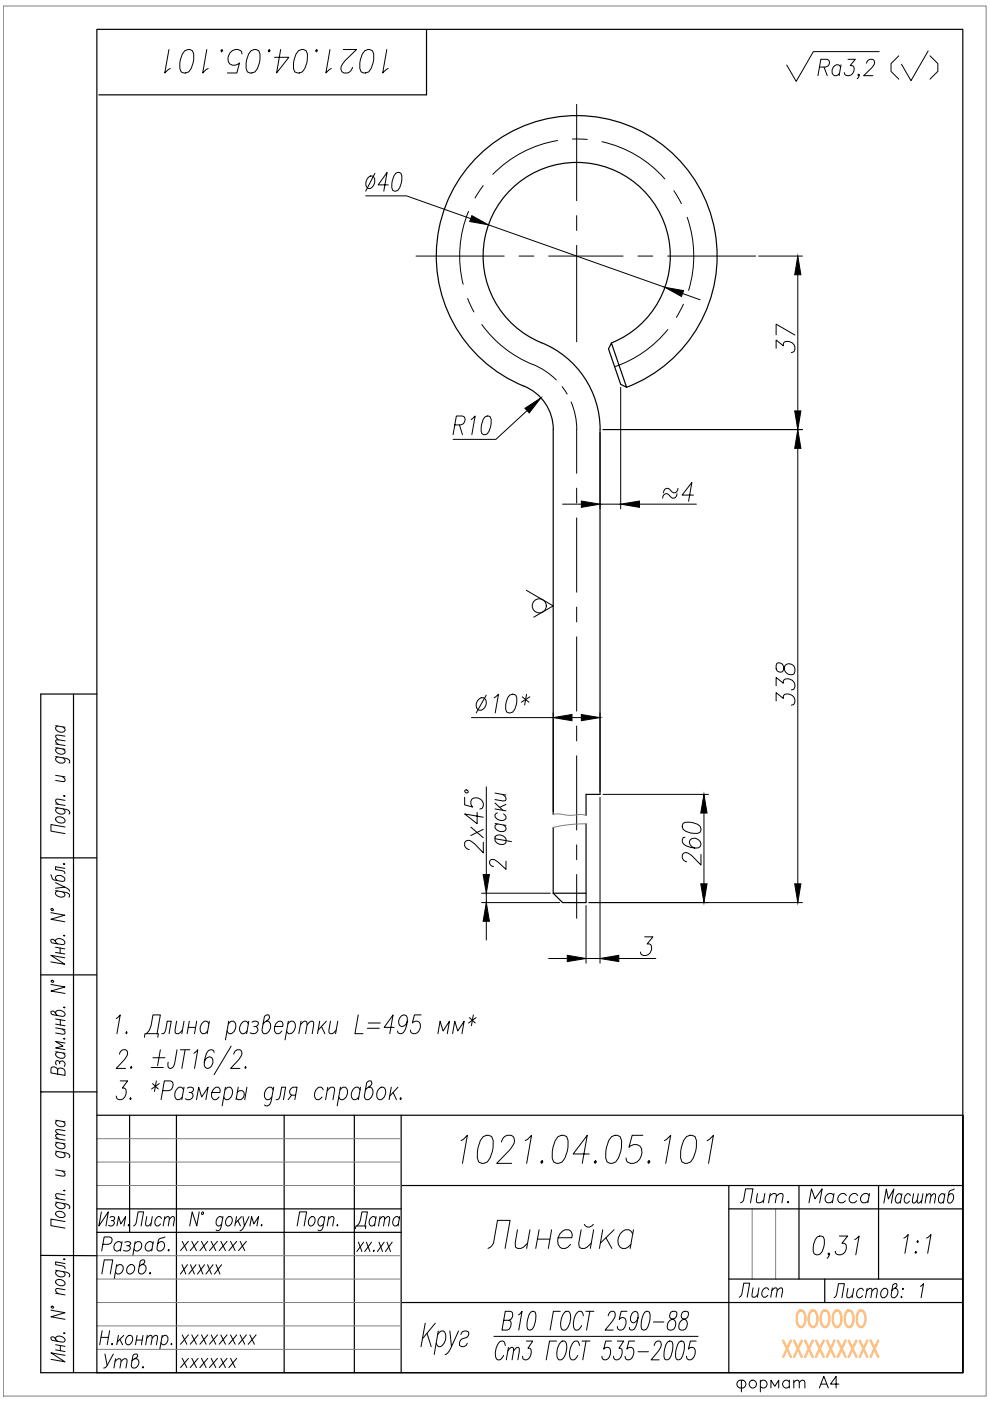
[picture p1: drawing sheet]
<svg xmlns="http://www.w3.org/2000/svg" width="210mm" height="297mm" viewBox="0 0 210 297" stroke-linecap="round" stroke-linejoin="round" font-family="sans-serif">
<defs><g id="words">
<g font-size="10.1">
<text x="96.7" y="248">1021.04.05.101</text>
<text x="102.3" y="266">Линейка</text>
</g>
<g font-size="8.8">
<text x="33.9" y="16.6">1021.04.05.101</text>
<text x="187.7" y="18">( )</text>
</g>
<text font-size="7.1" x="74.1" y="261.8">Дата</text>
<text font-size="7.1" fill="#ffbf7f" x="167.6" y="282.6">OOOOOO</text>
<g font-size="6.6">
<text x="186.3" y="256.5">Масштаб</text>
<text x="20.8" y="291.4">Утв.</text>
<text x="154.9" y="296.3">формат А4</text>
</g>
<g font-size="6.2">
<text x="155.9" y="256.1">Лит.</text>
<text x="170.4" y="256.1">Масса</text>
<text x="27.2" y="261.1">Лист</text>
<text x="155.6" y="276.2">Лист</text>
<text x="175.7" y="276.2">Листов: 1</text>
</g>
<text font-size="5.3" x="74.4" y="266.7">xx.xx</text>
<g font-size="4.9">
<text x="37" y="266.3">xxxxxxx</text>
<text x="37" y="271.3">xxxxx</text>
<text x="37" y="286.1">xxxxxxxx</text>
<text x="37" y="291">xxxxxx</text>
</g>
</g></defs>
<!-- layer: Text -->
<g fill="none" stroke="#000" stroke-width=".21">
<path d="M173.7 14.2h1.3a.85 .85 0 0 0 .8-.7 .85 .85 0 0 0-.5-.9h-1.3l-.6 3.4M174.7 14.2l.7 1.8M178.2 14.2a.82 .82 0 0 0-.7-.5 .82 .82 0 0 0-.8 .5 1.27 1.27 0 0 0 .2 1.8h.5l.6-.4M178.3 13.7l-.4 2.3M179.8 12.6h1.5l-1 1.3 .6 .2a1.26 1.26 0 0 1-.2 1.6 1.26 1.26 0 0 1-1.6 0l-.1-.3M182.2 15.9l-.2 .1-.1-.1 .2-.2a.77 .77 0 0 1-.4 1M183.7 13.4l.1-.2a.98 .98 0 0 1 1.5-.5 .87 .87 0 0 1-.1 1.2l-2.1 2.1h2M186.4 10.9h-13.9l-3.7 6.4-2-3.5M111.6 125.2l5.7 3.3-4.1 2.4M11.8 158.5l2 .4M11.8 157.7l2 .4M11.8 153.9l2 .3"/>
<path d="M12.2 158.6l-.4 .3a1.18 1.18 0 0 0 2 .7v-.3l-.4-.5M12.2 153.9l-.4 .4a1.18 1.18 0 0 0 2 .6v-.3l-.4-.5M13.8 157.1l-1.9-.2-.1 .3 .6 .6M13.8 156.1l-1.9-.2-.1 .3 .6 .6M11.8 171.2l2.7 .6a.5 .5 0 0 1 .1 .8M11.8 160.4l2.7 .6a.5 .5 0 0 1 .1 .8M11.8 170.4l2 .4M11.8 164.4l2 .3M11.9 173.3a1.22 1.22 0 0 1 1.9 .9 1.18 1.18 0 0 1-2-.7zM12.2 171.3l-.4 .3a1.18 1.18 0 0 0 2 .7v-.3l-.4-.5M12.2 160.5l-.4 .3a1.18 1.18 0 0 0 2 .7v-.3l-.4-.5M13.2 164.6l.6 .6-.2 .5-1.8-.2"/>
<path d="M13.5 168.7l.3 .1zM13.8 175.3l-3-.5v1.4l3 .5M13.8 169.7l-1.9-.2-.1 .4 .6 .6M105 177.8l3.4 .6M105 174.6l2.3 .4M105 171.5l2.3 .4M105 170.3l1.6 1.5M105 168.1l2.3 .5M105.1 177.2a1.4 1.4 0 0 1 1.5 0 1.4 1.4 0 0 1 .7 1.4 1.35 1.35 0 0 1-1.6 .3 1.35 1.35 0 0 1-.7-1.4zM105.5 174.7l-.5 .4a1.34 1.34 0 0 0 .9 1.2 1.34 1.34 0 0 0 1.4-.4v-.4l-.5-.6M105.5 172.3l-.5 .4a1.35 1.35 0 0 0 .9 1.2 1.35 1.35 0 0 0 1.4-.4v-.4l-.5-.5M106.6 168.4l.7 .8-.2 .6-2.1-.3"/>
<path d="M107.3 170.5l-1.4 .7M10.8 193.5l2.9 .5-2.9 .9 2.9 .5M10.8 185.5a1.33 1.33 0 0 0 .7 1.1l1.7 .3 .4-.1 .1-.2a1.17 1.17 0 0 0-1.9-.7v.3l.4 .5M10.9 192.7h.4v.3h-.4zM11.8 199.6v-.3a1.17 1.17 0 0 1 1.9 .7l-.1 .2-.4 .1-2.1-.4-.3-.3 .1-.4a.84 .84 0 0 1 1 .7l.3 .2M11.8 188.8l2.7 .6a.52 .52 0 0 1 .1 .8M11.8 187.1l1.9 1-1.9 .2M12.2 188.9a.5 .5 0 0 0-.4 .3 .5 .5 0 0 0 .1 .5 1.26 1.26 0 0 0 1.8 .2v-.3l-.4-.5M13.5 198.4l.1-.1 .1 .1zM13.5 183.2l.1-.1 .1 .1zM13.7 188.1a1.13 1.13 0 0 1 1 .9M13.7 184.1l-1.9-.3v.6l1.8 .4 .1 .4"/>
<path d="M107.3 182.6v1.7l-1.7-1.5a1.33 1.33 0 0 0-1.6-.4l-.2 .2a.93 .93 0 0 0 .8 1.1M10.8 208.7l3 .6-3 .8 3 .5M10.9 207.9h.4v.3h-.4zM11.8 200.8l1.9 .4M11.8 201.9l1.9 .4M11.8 214.9v-.4a1.18 1.18 0 0 1 2 .7l-.6 .3-2.1-.4-.3-.3v-.3l.2-.1a.88 .88 0 0 1 .9 .7l.3 .2M11.8 217.9l2 .4M11.8 216l2 .4M11.8 217.1l2 .4M12.7 201v1.1M12.8 216.2v1.1M13.2 218.2l.6 .6-.2 .4-1.8-.2"/>
<path d="M13.5 213.6h.3l-.2 .1zM13.7 203.1l-2.9-.6 2.9 1.9-2.9-.5M24.6 215.9l.9-.7-.7 4M26.8 218.8l.2 .2-.2 .2-.1-.2zM30.6 219.9l.1-.7h2.9l-.1 .7M31 219.2a5.1 5.1 0 0 0 1.4-4h1.6l-.7 4M34.3 219.2l.6-.2 .6-2.5h.8l-.5 2.7M37.5 216.5l-.4 1.9 .1 .6 .2 .2h.4l.9-.8M39 216.5l-.4 2.7M39.9 217.8h1.6M40.1 216.5l-.4 2.7M41.7 216.5l-.5 2.7"/>
<path d="M44.3 217.1l-.5-.6a1.53 1.53 0 0 0-1.3 1 1.53 1.53 0 0 0 .4 1.7h.5l.6-.6M44.4 216.5l-.5 2.7M48.4 217.1l.7-.6h.4a1.53 1.53 0 0 1 .4 1.6 1.53 1.53 0 0 1-1.3 1.1l-.5-.6M48.5 216.5l-.7 4M52.7 217.1l-.5-.6a1.54 1.54 0 0 0-1.3 1 1.54 1.54 0 0 0 .4 1.7h.4l.7-.6M52.8 216.5l-.5 2.7M53.4 216.7l.5-.2 .8 .2 .1 .4-.2 .4-.8 .1M54.3 217.6a.81 .81 0 0 1 .4 .9 .81 .81 0 0 1-.7 .7h-.6l-.4-.2M56.5 216.5h.4a1.53 1.53 0 0 1 .4 1.6 1.53 1.53 0 0 1-1.3 1.1l-.4-.4-.1-.4 .6-2.8 .4-.4h.5l.1 .2a1.15 1.15 0 0 1-1 1.3l-.3 .4M58.2 217.6h1.7a.73 .73 0 0 0-.1-.9 .73 .73 0 0 0-1 0 1.59 1.59 0 0 0-.1 2.5h.4l.7-.6M61 217.1l.7-.6h.4a1.53 1.53 0 0 1 .4 1.6 1.53 1.53 0 0 1-1.3 1.1l-.4-.6M61.1 216.5l-.7 4"/>
<path d="M63.7 217.3l.8-.8 .6 .2v.6l-.3 1.9M63.8 216.5l-.4 2.7M65.1 217.3l.8-.8 .6 .2-.3 2.5M67.8 216.5l-.5 2.7M68.2 217.6l.7 1.6M69.2 216.5l-1.7 1.9M70.1 216.5l-.4 1.9 .1 .6 .2 .2h.4l.9-.8M71.6 216.5l-.5 2.7M76 215.2l-.7 4h1.7M77.9 218h2.5M78.1 216.9h2.5M83.6 217.8h-2.1l1.8-2.6-.7 4"/>
<path d="M86.4 216.5a1.09 1.09 0 0 1-1.6 1 1.46 1.46 0 0 1 1-2.3l.3 .2a3.5 3.5 0 0 1-.6 3.6l-.7 .2-.4-.2-.1-.4M89.3 215.2h-1.4l-.5 1.7a1 1 0 0 1 1.4-.2 1 1 0 0 1 .3 1.3 1.14 1.14 0 0 1-.8 1.1 1.14 1.14 0 0 1-1.2-.3l-.1-.4M92.8 219.2l.5-2.7 .6 2.1 1.4-2.1-.5 2.7M96 219.2l.4-2.7 .7 2.1 1.3-2.1-.5 2.7M99.5 215.8l1.3 1.1M100.4 215.2l-.4 2.3M101 215.8l-1.7 1.1M11.8 237.5l2 .3M11.8 223l2 .3M12.2 237.6l-.4 .3a1.18 1.18 0 0 0 2 .6v-.2l-.4-.5M12.2 226.8a.78 .78 0 0 0-.6-.6 .78 .78 0 0 0-.8 .4v.9l3 .5v-.9a.87 .87 0 0 0-.7-.6 .87 .87 0 0 0-.9 .3v.9M12.2 223.1l-.4 .3a1.18 1.18 0 0 0 2 .6v-.3l-.4-.4"/>
<path d="M12.6 225.2a.61 .61 0 0 1 .7-.3 .61 .61 0 0 1 .5 .5l-.2 .7M12.6 225.5l-.1-.5-.6-.1-.1 .3 .1 .6M13.5 220.2l.3 .1h-.2zM13.8 239.7l-1.9-.2-.1 .4 .6 .6M13.8 221.1l-2-.3 1.6 1-1.6 .4 2 .3M25.3 223.5l.1-.2a.97 .97 0 0 1 1.5-.5 1.05 1.05 0 0 1-.1 1.3l-2.2 2.4h2M25.5 229.2h1.6l-1.2 1.5h.5a1.47 1.47 0 0 1 .2 1.6 1.47 1.47 0 0 1-1.4 .9l-.4-.2-.2-.6M27.7 226.3l.1-.2 .1 .2-.1 .2zM27.7 232.8l.1 .2-.2 .2-.1-.2zM32.1 226.3h2.5M32.3 229.7l1.3 1.2M32.4 224.3h2.6"/>
<path d="M33.2 229.2l-.4 2.2M33.8 229.7l-1.7 1.2M34 222.6l-.6 3.4M34.5 231.2h1.3a1.27 1.27 0 0 0 .7-1.8l-.4-.2h-1.3l-.7 4M37.5 222.6l-.5 3a1.02 1.02 0 0 1-1 .9 .96 .96 0 0 1-.3-1.3M38.3 222.6h1.9M38.9 231.1l-.5-.6a1.53 1.53 0 0 0-1.3 1 1.53 1.53 0 0 0 .5 1.7h.4l.7-.6M39 230.5l-.4 2.7M39.3 222.6l-.7 3.9M39.7 230.7l.5-.2 .8 .2v.4l-.2 .3-.7 .2M40.5 231.6a.82 .82 0 0 1 .4 .9 .82 .82 0 0 1-.7 .7h-.5l-.4-.2M41.1 223.3l.8-.7-.7 3.9"/>
<path d="M41.7 233.2l.4-2.7 .7 2.1 1.3-2.1-.4 2.7M44.9 231.6h1.7a.73 .73 0 0 0-.1-.9 .73 .73 0 0 0-1 0 1.56 1.56 0 0 0-.1 2.5h.4l.6-.6M45.4 223.1l-.1-.3-.4-.2-.7 .2a5 5 0 0 0-.9 3.2l.2 .3 .4 .2a1.45 1.45 0 0 0 1-2.2l-.4-.2a1.27 1.27 0 0 0-1.2 1.1M47.7 231.1l.7-.6h.4a1.53 1.53 0 0 1 .4 1.6 1.53 1.53 0 0 1-1.3 1.1l-.5-.6M47.8 230.5l-.7 4M49 221.8l-3.6 6.1M49.6 223.5v-.2a.99 .99 0 0 1 1.5-.5 1.09 1.09 0 0 1-.1 1.3l-2.1 2.4h2M50.3 231.6a.81 .81 0 0 1 1.1-.3 .81 .81 0 0 1 .3 1.1 .89 .89 0 0 1-.6 .7 .89 .89 0 0 1-1-.3M50.5 230.5l-.5 2.7M52.1 226.1l.1 .2-.2 .2-.1-.2zM52.4 230.5l-.5 2.7M57.9 231.1a.72 .72 0 0 0-1.2-.4 1.59 1.59 0 0 0-.1 2.5h.4l.6-.6"/>
<path d="M58 230.5l-.5 3-.3 .6a.73 .73 0 0 1-1.1 .2M58.5 233.2l.6-.2 .6-2.5h.9l-.5 2.7M61.8 232.2l-.7 1M62.7 232.2h-.9a.92 .92 0 0 1-.4-.9 .92 .92 0 0 1 .7-.8h.9l-.5 2.7M68.5 231.1l-.4-.6a1.53 1.53 0 0 0-1.3 1 1.53 1.53 0 0 0 .4 1.7h.4l.7-.6M69.4 231.2l.8-.7h.4l.3 .2 .1 .4-.4 2.1M69.5 230.5l-.5 2.7M72.1 231.1l.7-.6h.4a1.53 1.53 0 0 1 .4 1.6 1.53 1.53 0 0 1-1.3 1.1l-.5-.6M72.2 230.5l-.7 4M76.4 231.1l-.5-.6a1.55 1.55 0 0 0-1.3 2.3l.4 .4h.4l.7-.6M76.4 230.5l-.4 2.7M78.2 230.5h.4a1.53 1.53 0 0 1 .4 1.6 1.53 1.53 0 0 1-1.3 1.1l-.3-.2-.2-.6 .6-2.8 .4-.4h.5l.1 .2a1.15 1.15 0 0 1-1 1.3l-.3 .4"/>
<path d="M80.5 230.7l.8-.2a1.53 1.53 0 0 1 .4 1.6 1.53 1.53 0 0 1-1.3 1.1 1.59 1.59 0 0 1 .1-2.5zM83 230.5l-.5 2.7M83.3 231.6l.8 1.6M84.4 230.5l-1.8 1.9M85 232.8l.1 .2-.2 .2-.1-.2zM11.8 254.9l2.7 .5a.5 .5 0 0 1 .1 .9M11.8 244.1l2.7 .5a.5 .5 0 0 1 .1 .8M11.8 254.1l2 .3M11.8 248l2 .4M11.8 242.2l2 .3M11.8 241.4l2 .3M11.9 257a1.22 1.22 0 0 1 1.9 .8 1.18 1.18 0 0 1-2-.6z"/>
<path d="M12.2 255l-.4 .3a1.18 1.18 0 0 0 2 .6v-.3l-.4-.5M12.2 244.1l-.4 .4a1.18 1.18 0 0 0 2 .6v-.3l-.4-.5M12.2 242.3l-.4 .3a1.18 1.18 0 0 0 2 .6v-.3l-.4-.5M13.2 248.3l.6 .6-.2 .4-1.8-.2M13.5 252.4h.3l-.2 .1zM13.8 259l-3-.5v1.4l3 .5M13.8 253.3l-1.9-.2-.1 .5 .6 .6M13.8 240.7l-1.9-.2-.1 .4 .6 .6M21.5 256.9l-.5 3 2-3-.5 3M23.3 258.1l.4-.2 .6 .2-.1 .6-.6 .1M23.9 258.8l.3 .3a.73 .73 0 0 1-.3 .8 .73 .73 0 0 1-.9-.1M24.8 259.9l.4-2 .4 1.6 1-1.6-.3 2"/>
<path d="M42.2 256.9l-.5 3-.9-3-.6 3M42.8 257h.3l.1 .2-.3 .3-.1-.1zM47.2 258.4l-.4-.5a1.15 1.15 0 0 0-.9 .8 1.15 1.15 0 0 0 .3 1.2h.3l.5-.4M47.3 257.9l-.6 2.7a.56 .56 0 0 1-.9 .2M48.3 258.1l.6-.2a1.16 1.16 0 0 1 .3 1.2 1.16 1.16 0 0 1-1 .8 1.2 1.2 0 0 1 .1-1.8zM50.2 257.9l-.4 2M50.4 258.8l.6 1.1M51.2 257.9l-1.3 1.5M51.5 257.9l.3 2 1-2M51.8 259.9a1.23 1.23 0 0 1-.9 1M53 259.9l.3-2 .5 1.6 1-1.6-.3 2M55.4 259.8l.1-.1 .1 .1-.2 .1z"/>
<path d="M63 259.9l.5-3h1.5l-.5 3M65.6 258.4l.5-.5h.3a1.14 1.14 0 0 1 .3 1.3 1.14 1.14 0 0 1-.9 .7 1.06 1.06 0 0 1-.2-1.5zM68.8 258.4l-.4-.5a1.15 1.15 0 0 0-.9 .8 1.15 1.15 0 0 0 .3 1.2h.3l.5-.4M68.9 257.9l-.6 2.7a.53 .53 0 0 1-.9 .2M69.6 258.5l.7-.6 .5 .2-.3 1.8M69.7 257.9l-.3 2M71.4 259.8l.2-.1v.1l-.1 .1zM10.8 277.8l3 .5-3 .9 3 .5M10.9 277h.4v.3h-.4zM11.8 269.3l2.7 .6 .3 .4-.2 .4M11.8 274.2l2 .4M11.9 271.4a1.22 1.22 0 0 1 1.9 .9 1.18 1.18 0 0 1-2-.7z"/>
<path d="M12.2 269.4l-.4 .3a1.18 1.18 0 0 0 2 .7v-.3l-.4-.5M13.5 267h.3l-.2 .1zM13.8 273.5l-1.9-.3-.1 .5 .6 .6M13.8 267.9l-2-.4v.6l1.8 .5 .2 .4M21.6 270.1l.5-3h1.8l-.5 3M21.8 263.8h1.2a.81 .81 0 0 0 .7-.7 .81 .81 0 0 0-.5-.8h-1.1l-.5 2.9M24.7 268.5a.8 .8 0 0 1 1-.3 .8 .8 0 0 1 .4 1.1 .86 .86 0 0 1-.7 .8 .86 .86 0 0 1-.9-.4M24.8 268.1l-.6 3M25.8 263.7a.86 .86 0 0 0-1-.4 .86 .86 0 0 0-.6 .8 .79 .79 0 0 0 .3 1.1 .79 .79 0 0 0 1.1-.4M25.9 263.2l-.4 2M26.5 263.4a.77 .77 0 0 1 1.2 .3l-.5 .4h-.3M27.1 268.5a.79 .79 0 0 1 1.1-.3 .79 .79 0 0 1 .3 1.1 .83 .83 0 0 1-.8 .8 .83 .83 0 0 1-.9-.8z"/>
<path d="M27.2 264.1l.4 .3a.69 .69 0 0 1-.5 .8l-.9-.1M28.6 263.7a.78 .78 0 0 1 .7-.5 .78 .78 0 0 1 .7 .5 1.08 1.08 0 0 1-.2 1.2 1.08 1.08 0 0 1-1.2 .2l-.2-.3M28.7 263.2l-.5 3M30.1 268.1a.88 .88 0 0 1 .9 .6 .88 .88 0 0 1-.3 1 .77 .77 0 0 1-1.3 .1l-.1-.3 .4-2.1 .4-.3h.4l.2 .4-.2 .3-1 .7M31.7 270l.1-.2 .1 .2-.1 .1zM32.4 263.7a.86 .86 0 0 0-.9-.4 .86 .86 0 0 0-.7 .8 .78 .78 0 0 0 .4 1.1 .78 .78 0 0 0 1-.4M32.5 263.2l-.3 2M35 262.3l-1 .3-.4 .4-.3 2a1 1 0 0 0 1.4-.1 1 1 0 0 0 0-1.4v-.1a.82 .82 0 0 0-1.2 .3M106.8 279.9h1.1l.3 .2a1.4 1.4 0 0 1-.7 1.9h-1.1l.7-4h1.1a1.04 1.04 0 0 1 .5 1.1 1.04 1.04 0 0 1-.8 .8M109.9 278.8l.8-.8-.7 4M112.5 278.2l.4-.2 .6 .2a4.6 4.6 0 0 1-.7 3.6l-.4 .2-.5-.2a4.6 4.6 0 0 1 .6-3.6zM118.8 278h-1.5l-.7 4"/>
<path d="M119.7 278.2l.3-.2h.5a3 3 0 0 1-.7 4h-.5a3.1 3.1 0 0 1 .4-3.8zM123.7 279l-.2-.6-.3-.4a1.59 1.59 0 0 0-1.5 1.5 2.43 2.43 0 0 0 .3 2.5 1.18 1.18 0 0 0 1.3-.9M124.2 278h1.7M125.1 278l-.7 4M129 279v-.2a.83 .83 0 0 1 1.3-.6 1.54 1.54 0 0 1-.4 1.9l-1.6 1.9h1.7M132.9 278h-1.2l-.4 1.7a.79 .79 0 0 1 .8-.3 .79 .79 0 0 1 .6 .5 1.58 1.58 0 0 1-1.3 2.1l-.4-.2-.1-.6M135.3 279.4a1.23 1.23 0 0 1-1.1 1.1 1.18 1.18 0 0 1-.3-1.9l.7-.6 .5 .2a4.1 4.1 0 0 1-.6 3.6l-.7 .2-.3-.2-.1-.4M136.7 278.2l.4-.2 .6 .2a4.6 4.6 0 0 1-.6 3.6l-.4 .2-.6-.2a4.8 4.8 0 0 1 .6-3.6zM142.2 278.2a.9 .9 0 0 0 .5 1.5 1.24 1.24 0 0 1 .5 1.5 1.24 1.24 0 0 1-1.3 .8l-.3-.2a1.61 1.61 0 0 1 1.4-2.3 1.16 1.16 0 0 0 .5-1.3l-.4-.2zM144.7 278.2a.89 .89 0 0 0-.2 .9 .89 .89 0 0 0 .7 .6 1.24 1.24 0 0 1 .5 1.5 1.24 1.24 0 0 1-1.3 .8l-.3-.2a1.61 1.61 0 0 1 1.3-2.3 1.16 1.16 0 0 0 .5-1.3l-.3-.2zM173.3 262.3l.5-.2 .8 .2a3.6 3.6 0 0 1-.7 3.6l-.5 .1-.8-.1a3.6 3.6 0 0 1 .7-3.6zM175.9 265.9l-.2 .1-.2-.1 .2-.2a.85 .85 0 0 1-.3 1.1"/>
<path d="M178 262.1h1.7l-1.2 1.5h.5l.3 .2a1.49 1.49 0 0 1-.2 1.8 1.49 1.49 0 0 1-1.8 .3l-.2-.6M181.2 262.8l.9-.7-.7 3.9M191.6 262.5l1-.8-.7 4M194 265.5l.2-.2 .1 .2-.2 .2zM194.6 263.1l.1 .2-.2 .2-.1-.2zM196.5 262.5l.9-.8-.7 4M11.8 283.9v-.3a1.18 1.18 0 0 1 2 .7l-.6 .3-2.1-.4-.3-.4v-.3h.2a.88 .88 0 0 1 .9 .6l.3 .3M11.8 285.1l2 .4M11.8 286.2l2 .4M12.8 285.3v1.1M13.5 282.6l.3 .1-.2 .1zM13.8 287.4l-3-.6 3 1.9-3-.5"/>
<path d="M21.4 283.5h1.6M21.7 282.1l-.6 3M23.2 282.1l-.5 3M25.1 283.1l-.3 2M26.2 283.1l-1.3 1.4M26.8 283.5a.69 .69 0 0 1 1.1-.2 1.19 1.19 0 0 1-.9 1.8 .99 .99 0 0 1-.2-1.6zM29.1 283.1l-.4 2M30.3 283.1l-.3 2M31.1 283.7l.7-.6 .4 .2-.2 1.8M31.2 283.1l-.3 2M32.3 283.7l.6-.6 .5 .2-.2 1.8M34.3 283.5l.6-.4h.3a1.13 1.13 0 0 1 .3 1.3 1.13 1.13 0 0 1-1 .7l-.4-.4"/>
<path d="M34.4 283.1l-.5 3M90.2 280.5l-.9 5M90.5 282.7l.9 2.8M92.3 280.5l-2.7 3.3M92.8 282.9l.7-.7h.5a2.21 2.21 0 0 1-.6 3.3h-.4l-.5-.7M92.9 282.2l-.8 5M95.4 282.2l.3 3.3 1.5-3.3M95.7 285.5a1.96 1.96 0 0 1-1.3 1.7M97.7 282.9a.99 .99 0 0 1 1.6-.5l.1 .5-.2 .5-1.2 .4a1.18 1.18 0 0 0-.5 1.5 .98 .98 0 0 0 1.6-.5M104.7 283.3h43.3M107.1 285.3l-.2-.8-.2-.2a1.63 1.63 0 0 0-1.5 1.6 2.43 2.43 0 0 0 .3 2.4 1.18 1.18 0 0 0 1.3-.9M107.7 286.4l.7-.7 .5 .2-.3 2.4"/>
<path d="M107.8 285.7l-.5 2.6M108.9 286.4l.8-.7 .4 .2-.3 2.4M111.6 284.3h1.4l-1.1 1.6h.4a1.62 1.62 0 0 1-.7 2.4l-.7-.2-.1-.6M118 284.3h-1.5l-.7 4M118.9 284.5l.3-.2h.5a2.79 2.79 0 0 1-.1 3.4l-.6 .6h-.5a2.79 2.79 0 0 1 .1-3.4zM122.9 285.3l-.3-.8-.2-.2a1.63 1.63 0 0 0-1.5 1.6 2.43 2.43 0 0 0 .3 2.4 1.18 1.18 0 0 0 1.3-.9M123.4 284.3h1.7M124.3 284.3l-.7 4M129.7 284.3h-1.3l-.4 1.7a.79 .79 0 0 1 .8-.3 .79 .79 0 0 1 .6 .5 1.55 1.55 0 0 1-1.3 2.1l-.3-.2-.2-.6M130.9 284.3h1.3l-1 1.6h.4a1.62 1.62 0 0 1-.7 2.4l-.7-.2-.1-.6M134.6 284.3h-1.3l-.4 1.7a.79 .79 0 0 1 .8-.3 .79 .79 0 0 1 .7 .5 1.55 1.55 0 0 1-1.4 2.1l-.3-.2-.2-.6M135.3 286.6h2.2"/>
<path d="M138.5 280.3h2.3M138.7 285.3v-.2a.86 .86 0 0 1 1.4-.6 1.57 1.57 0 0 1-.5 1.9l-1.5 1.9h1.7M141.5 284.5l.5-.2 .5 .2a4.6 4.6 0 0 1-.6 3.6l-.4 .2-.6-.2a4.6 4.6 0 0 1 .6-3.6zM144 284.5l.4-.2 .6 .2a4.6 4.6 0 0 1-.7 3.6l-.4 .2-.5-.2a4.6 4.6 0 0 1 .6-3.6zM147.6 284.3h-1.2l-.4 1.7a.79 .79 0 0 1 .7-.3 .79 .79 0 0 1 .7 .5 1.58 1.58 0 0 1-1.4 2.1l-.3-.2-.2-.6"/>
<circle cx="114.3" cy="128.4" r="1.49"/>
</g>
<!-- layer: 0 -->
<g fill="none" stroke="#000" stroke-width=".25">
<path d="M20.5 6.2h183.6v284.8h-183.6zM90.4 6.2v13.9h-69.4M129.6 72.7l3.2 9.4-1.2-.6-2.6-7.5zM129.6 72.7a19.8 19.8 0 0 0 8.5-30.4 19.8 19.8 0 0 0-31.6-.1 19.8 19.8 0 0 0 8.3 30.5 19.8 19.8 0 0 1 12.4 18.4v77.3h-2.9v4.5M132.9 82.1a29.8 29.8 0 0 0 13.3-45.6 29.8 29.8 0 0 0-47.5-.4 29.8 29.8 0 0 0 12.4 45.8 9.9 9.9 0 0 1 6.2 9.2v81.6M15.6 147.2v143.8M20.5 147.2h-11.9v143.8h195.5M117.3 175.4v14M124.3 174.7v16.7h-5l-2-2M8.6 181.9h11.9M117.3 189.4h7M8.6 206.7h11.9"/>
<path d="M8.6 231.5h.1M8.6 231.5h11.9M20.5 236.5h183.6M27.5 236.5v24.8M37.4 236.5v54.5M60.2 236.5v54.5M75.1 236.5v54.5M85.1 236.5v54.5M20.5 256.3h64.6M85.1 251.4h119M154.5 251.4v39.6M154.5 256.3h49.6"/>
<path d="M169.4 251.4v19.8M186.3 251.4v19.8M8.6 266.2h11.9M20.5 261.3h64.6M85.1 276.2h119M154.5 271.2h49.6M204.1 291v-54.5v54.5"/>
</g>
<!-- layer: Slim -->
<g fill="none" stroke="#808080" stroke-width=".21">
<path d="M.7 1.3h208.4v294.7h-208.4zM117.3 172.7l.8-.1a14.4 14.4 0 0 0 5.3 .1l.9 .2M124.3 174.7a28.8 28.8 0 0 0-7 .7M20.5 246.4h64.6M20.5 241.4h64.6M20.5 251.4h64.6M159.5 256.3v14.9M164.5 256.3v14.9M20.5 271.2h64.6M20.5 266.2h64.6M20.5 276.2h64.6M20.5 286.1h64.6"/>
<path d="M20.5 281.1h64.6"/>
</g>
<!-- layer: Wide -->
<g fill="none" stroke="#ffbf7f" stroke-width=".51">
<path d="M166.1 284.2l1.6 3.5M167.7 284.2l-1.6 3.5M168.4 284.2l1.6 3.5M170 284.2l-1.6 3.5M170.7 284.2l1.6 3.5M172.3 284.2l-1.6 3.5M173 284.2l1.6 3.5M174.6 284.2l-1.6 3.5M175.3 284.2l1.6 3.5M176.9 284.2l-1.6 3.5M177.6 284.2l1.7 3.5M179.3 284.2l-1.7 3.5"/>
<path d="M179.9 284.2l1.7 3.5M181.6 284.2l-1.7 3.5M182.3 284.2l1.6 3.5M183.9 284.2l-1.6 3.5M184.6 284.2l1.6 3.5M186.2 284.2l-1.6 3.5"/>
</g>
<!-- layer: Ax -->
<g fill="none" stroke="#000" stroke-width=".21">
<path d="M102.4 39.4l-1.7 2.6M118.2 29.8a24.8 24.8 0 0 0-13.7 7.2M121.4 29.5l3.1 .1M122.3 22.1v20.5M127.6 30a24.8 24.8 0 0 1 13.4 7.9M88.2 54.3h18.7M99.3 44.8a24.8 24.8 0 0 0-1.1 15.5M110.1 54.3h3.1M116.3 54.3h15.8M122.3 45.7v3.2M122.3 52v20.5M135.3 54.3h3.1"/>
<path d="M141.5 54.3h18.7M142.9 40.4l1.6 2.8M145.7 46.1a24.8 24.8 0 0 1 .3 15.5M99.1 63.3l1.4 2.8M102.2 68.8a25.9 25.9 0 0 0 12.1 9.1l1.9 1.2 1.7 1.5M141.6 69.9a24.8 24.8 0 0 1-11.3 7.9M144.9 64.5l-1.5 2.8M119.2 82l1 1.5M121.1 85.2a14.9 14.9 0 0 1 1.2 5.9v9.3M122.3 103.5v3.2M122.3 109.8v15.8M122.3 128.7v3.2"/>
<path d="M122.3 135v15.8M122.3 153.9v3.2M122.3 160.2v15.8M122.3 179.1v3.2M122.3 185.4v9.3"/>
</g>
<!-- layer: Dim -->
<g fill="none" stroke="#000" stroke-width=".21">
<path d="M78.2 37.5l.8-.2a1.53 1.53 0 0 1 .4 1.6 1.53 1.53 0 0 1-1.3 1.1 1.59 1.59 0 0 1 .1-2.5zM79.5 36.7l-2 3.8M82.3 39.2h-2.1l1.9-2.6-.7 3.9M83.9 36.7l.4-.1 .7 .1a4 4 0 0 1-.6 3.6l-.5 .2-.6-.2a4 4 0 0 1 .6-3.6zM77.5 41.5h8.7l13.6 4.9M103.6 47.7l37.4 13.2M160.9 54.3h9.2M169.1 58.3v28.8M144.7 62.2l3.7 1.4M164.6 73.9v-1.8l1.5 1.2v-.5l.2-.2a1.49 1.49 0 0 1 1.8 .2 1.49 1.49 0 0 1 .2 1.7l-.5 .2M164.6 71v-2.3l3.9 2.3M96.4 90.1h1.3a1.14 1.14 0 0 0 .7-1.7l-.4-.2h-1.2l-.7 4"/>
<path d="M97.4 90.1l.7 2.1M99.9 88.9l.8-.7-.7 4M102.8 88.4l.5-.2 .7 .2a3.9 3.9 0 0 1-.7 3.6l-.4 .2-.7-.2a3.9 3.9 0 0 1 .6-3.6zM111.7 87.1l-6.6 6.1h-9M127.2 91.7v16.2M127.9 91.1h42.2M131.6 82.1v25.8M169.1 95.1v92.3M119.3 106.9h4M127.2 106.9h4.4M135.6 106.9h12M143.5 104.7a.78 .78 0 0 1-.3 .8 .78 .78 0 0 1-.9-.1l-.8-.7a.85 .85 0 0 0-1 .9"/>
<path d="M143.7 103.5a.79 .79 0 0 1-.3 .8 .79 .79 0 0 1-.9 0l-.8-.8a.83 .83 0 0 0-1 1M147 105h-2.4l2.1-2.7-.7 4M100 152.1h17.3M101.3 148.5a.95 .95 0 0 1 .9-.6 .95 .95 0 0 1 .8 .6 1.55 1.55 0 0 1-1.4 2.1 1.27 1.27 0 0 1-.3-2.1zM103.1 147.4l-2.1 3.8M104.8 147.9l.9-.7-.7 4M108.1 147.4l.5-.2 .8 .2a3.6 3.6 0 0 1-.7 3.6l-.5 .2-.8-.2a3.6 3.6 0 0 1 .7-3.6zM110.7 147.7l1.4 1.2M111.6 147.2l-.4 2.3M112.3 147.7l-1.8 1.2M117.3 151.2v20.9M121.3 152.1h2"/>
<path d="M127.2 151.2v16.6M164.6 148.6v-1.7l1.5 1.2v-.5l.2-.3a1.5 1.5 0 0 1 1.7 .2 1.5 1.5 0 0 1 .3 1.8l-.5 .2M164.6 145.4v-1.8l1.5 1.3v-.5l.2-.3a1.49 1.49 0 0 1 1.8 .2 1.49 1.49 0 0 1 .2 1.8l-.5 .2M164.7 140.6a1.19 1.19 0 0 0 .8 1.9l.4-.1 .2-.3a1.25 1.25 0 0 1 1.7-1.3 1.31 1.31 0 0 1 .4 2.2 1.42 1.42 0 0 1-1.9-1.2l-.2-.6a.99 .99 0 0 0-1.4-.6zM98.5 169v1.6l1.7 .5a1.12 1.12 0 0 1-.3-1.4 1.12 1.12 0 0 1 1.5-.5 1.32 1.32 0 0 1 .7 2.2l-.4 .1M99.8 175.4l2.7 2.2M101.2 172.2v2.4l-2.7-2 4 .7M102.5 178.6v2.2l-1.9-1.9a1.38 1.38 0 0 0-1.9-.5l-.2 .3a1.18 1.18 0 0 0 1 1.4M102.5 175.8l-2.7 1.3M103.1 166.8v18.6M127.2 169v35.2M127.9 168.4h22.3"/>
<path d="M144.9 174.5a3.6 3.6 0 0 1 3.5 .7l.2 .5-.2 .8a3.6 3.6 0 0 1-3.5-.7l-.2-.5zM145.2 177.5l-.3 .1-.2 .5 .2 .8a4.3 4.3 0 0 0 3.1 .9l.4-.3a1.25 1.25 0 0 0-.6-1.6 1.25 1.25 0 0 0-1.6 .6 1.37 1.37 0 0 0 1.1 1.3M149.3 172.4v15M102.1 191.4h16.6M102.1 189.4h14.6M103.1 189.4v2M103.1 195.3v4M124.3 192v12.2M124.9 191.4h45.2M136.7 198.6h1.7l-1.2 1.5h.5l.3 .2a1.44 1.44 0 0 1-.3 1.9 1.44 1.44 0 0 1-1.8 0l-.1-.4M148.6 181.2v2.2l-1.9-1.9a1.43 1.43 0 0 0-1.8-.5l-.2 .3a1.15 1.15 0 0 0 .9 1.4M116.3 203.2h4"/>
<path d="M124.3 203.2h2.9M131.2 203.2h7.9"/>
<circle cx="98.9" cy="167.8" r=".35"/>
</g>
<g fill="#000" stroke="#000" stroke-width=".21">
<path d="M100 45.7l3.6 2-4-.7zM169.1 54.3l.7 4h-1.3zM141 60.9l3.9 .7-.4 1.3zM111.3 86.6l3.4-2.2-2.5 3.1zM169.1 91.1l.7 4h-1.3zM168.5 87.1h1.3l-.7 4zM123.3 106.2l3.9 .7-3.9 .7zM131.6 106.9l4-.7v1.4zM117.3 152.1l4-.6v1.3zM123.3 151.5l3.9 .6-3.9 .7zM149.3 168.4l.6 4h-1.3zM103.1 191.4l.7 3.9h-1.4z"/>
<path d="M102.4 185.4h1.4l-.7 4zM148.6 187.4h1.3l-.6 4zM168.5 187.4h1.3l-.7 4zM120.3 202.5l4 .7-4 .7zM127.2 203.2l4-.7v1.4z"/>
</g>
<use href="#words"/>
</svg>
